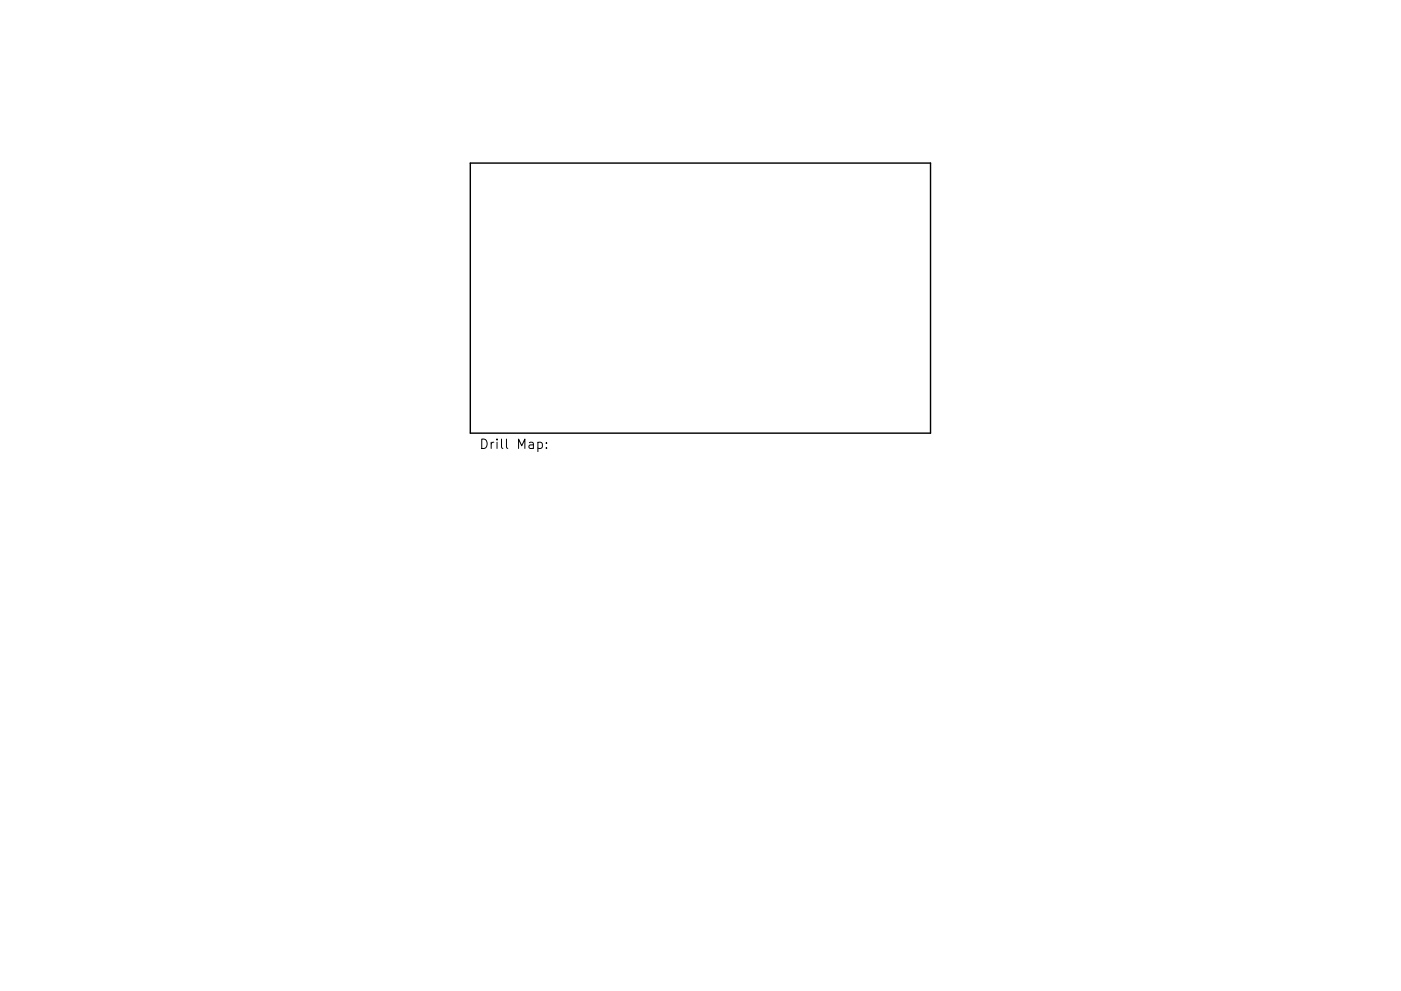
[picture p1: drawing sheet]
<svg xmlns="http://www.w3.org/2000/svg" width="297mm" height="210mm" viewBox="0 0 297 210" stroke-linecap="round" stroke-linejoin="round" font-family="sans-serif">
<defs><g id="words">
<text font-size="2.8" x="101.6" y="95.3">Drill Map:</text>
</g></defs>
<path d="M99.7 34.6h97.6v57.3h-97.6z" fill="none" stroke="#000" stroke-width=".3"/>
<path d="M114 93.9l.6-.1 .4 .4v.6l-.2 .3h-.8M115.9 95v.2M115.9 93.9v.2" fill="none" stroke="#000" stroke-width=".21"/>
<use href="#words"/>
</svg>
